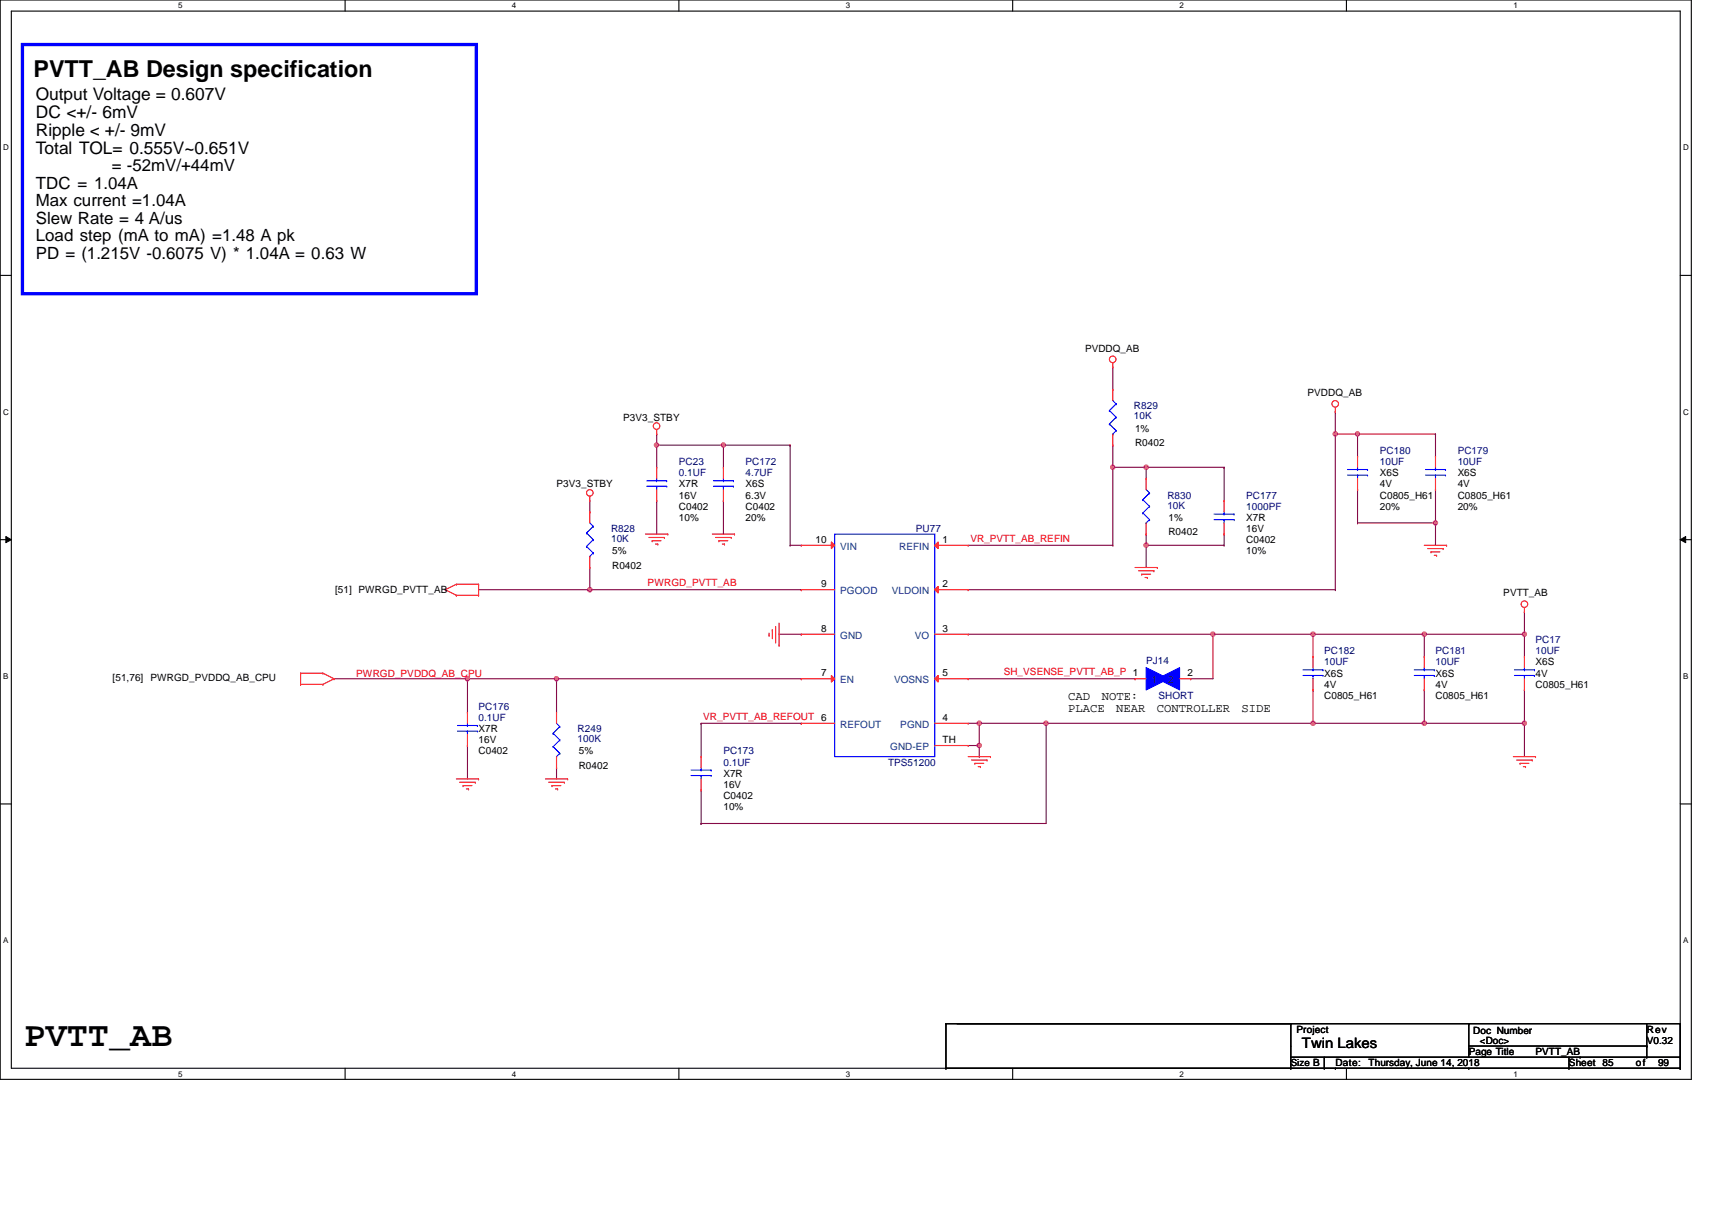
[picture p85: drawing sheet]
<svg xmlns="http://www.w3.org/2000/svg" width="297mm" height="210mm" viewBox="0 0 297 210" stroke-linecap="round" stroke-linejoin="round" font-family="sans-serif">
<defs><g id="words">
<text font-size="6.1" x="4.3" y="181.5">PVTT_AB</text>
<text font-size="4" x="5.8" y="13.4">PVTT_AB Design specification</text>
<g font-size="3">
<text x="6.2" y="17.4">Output Voltage = 0.607V</text>
<text x="6.2" y="20.5">DC &lt;+/- 6mV</text>
<text x="6.2" y="23.6">Ripple &lt; +/- 9mV</text>
<text x="6.2" y="26.7">Total TOL= 0.555V~0.651V</text>
</g>
<g font-size="2.9">
<text x="19.4" y="29.7">= -52mV/+44mV</text>
<text x="6.2" y="32.8">TDC = 1.04A</text>
<text x="6.2" y="35.8">Max current =1.04A</text>
<text x="6.2" y="38.8">Slew Rate = 4 A/us</text>
<text x="6.2" y="41.8">Load step (mA to mA) =1.48 A pk</text>
<text x="6.2" y="44.9">PD = (1.215V -0.6075 V) * 1.04A = 0.63 W</text>
</g>
<text font-size="2.5" x="225.9" y="181.8">Twin Lakes</text>
<g font-size="2.1">
<text x="185.4" y="121.4">CAD</text>
<text x="185.4" y="123.5">PLACE</text>
<text x="191.2" y="121.4">NOTE:</text>
<text x="193.7" y="123.5">NEAR</text>
<text x="200.7" y="123.5">CONTROLLER</text>
<text x="215.4" y="123.5">SIDE</text>
</g>
<g font-size="1.7">
<text x="188.3" y="61">PVDDQ_AB</text>
<text x="226.9" y="68.7">PVDDQ_AB</text>
<text x="108.1" y="73">P3V3_STBY</text>
<text x="196.9" y="74.9">1%</text>
<text x="196.9" y="77.4">R0402</text>
<text x="239.4" y="82.6">X6S</text>
<text x="252.9" y="82.6">X6S</text>
<text x="96.6" y="84.5">P3V3_STBY</text>
<text x="117.8" y="84.5">X7R</text>
<text x="117.8" y="86.5">16V</text>
<text x="117.8" y="88.4">C0402</text>
<text x="129.4" y="84.5">X6S</text>
<text x="129.4" y="86.5">6.3V</text>
<text x="129.4" y="88.4">C0402</text>
<text x="239.4" y="84.5">4V</text>
<text x="239.4" y="86.5">C0805_H61</text>
<text x="239.4" y="88.4">20%</text>
<text x="252.9" y="84.5">4V</text>
<text x="252.9" y="86.5">C0805_H61</text>
<text x="252.9" y="88.4">20%</text>
<text x="117.8" y="90.3">10%</text>
<text x="129.4" y="90.3">20%</text>
<text x="141.5" y="94.2">10</text>
<text x="163.6" y="94.2">1</text>
<text x="202.7" y="90.3">1%</text>
<text x="202.7" y="92.9">R0402</text>
<text x="216.2" y="90.3">X7R</text>
<text x="216.2" y="92.3">16V</text>
<text x="216.2" y="94.2">C0402</text>
<text x="106.2" y="96.1">5%</text>
<text x="106.2" y="98.6">R0402</text>
<text x="142.5" y="101.9">9</text>
<text x="163.6" y="101.9">2</text>
<text x="216.2" y="96.1">10%</text>
<text x="58.1" y="102.9">[51] PWRGD_PVTT_AB</text>
<text x="260.8" y="103.5">PVTT_AB</text>
<text x="142.5" y="109.6">8</text>
<text x="163.6" y="109.6">3</text>
<text x="19.5" y="118.1">[51,76] PWRGD_PVDDQ_AB_CPU</text>
<text x="142.5" y="117.3">7</text>
<text x="163.6" y="117.3">5</text>
<text x="206" y="117.3">2</text>
<text x="229.8" y="119.3">4V</text>
<text x="229.8" y="117.4">X6S</text>
<text x="249.1" y="119.3">4V</text>
<text x="249.1" y="117.4">X6S</text>
<text x="266.4" y="117.4">4V</text>
<text x="266.4" y="119.3">C0805_H61</text>
<text x="266.4" y="115.4">X6S</text>
<text x="142.5" y="125.1">6</text>
<text x="163.6" y="125.1">4</text>
<text x="229.8" y="121.2">C0805_H61</text>
<text x="249.1" y="121.2">C0805_H61</text>
<text x="83" y="127">X7R</text>
<text x="83" y="128.9">16V</text>
<text x="83" y="130.9">C0402</text>
<text x="100.4" y="130.9">5%</text>
<text x="163.6" y="128.9">TH</text>
<text x="100.4" y="133.4">R0402</text>
<text x="125.5" y="134.7">X7R</text>
<text x="125.5" y="136.7">16V</text>
<text x="125.5" y="138.6">C0402</text>
<text x="125.5" y="140.5">10%</text>
<text x="224.9" y="179.1">Project</text>
<text x="255.6" y="179.3">Doc Number</text>
<text x="285.7" y="179.1">Rev</text>
<text x="224" y="184.9">Size B</text>
<text x="231.7" y="184.9">Date:</text>
<text x="237.5" y="184.9">Thursday, June 14, 2018</text>
<text x="254.8" y="183">Page Title</text>
<text x="256.8" y="181.1">&lt;Doc&gt;</text>
<text x="266.4" y="183">PVTT_AB</text>
<text x="272.2" y="184.9">Sheet 85</text>
<text x="283.8" y="184.9">of</text>
<text x="285.7" y="181.1">V0.32</text>
<text x="287.7" y="184.9">99</text>
</g>
<g font-size="1.7" fill="#000080">
<text x="196.7" y="71">R829</text>
<text x="196.7" y="72.8">10K</text>
<text x="117.8" y="80.7">PC23</text>
<text x="117.8" y="82.6">0.1UF</text>
<text x="129.4" y="80.7">PC172</text>
<text x="129.4" y="82.6">4.7UF</text>
<text x="239.4" y="78.8">PC180</text>
<text x="239.4" y="80.7">10UF</text>
<text x="252.9" y="78.8">PC179</text>
<text x="252.9" y="80.7">10UF</text>
<text x="202.5" y="86.5">R830</text>
<text x="202.5" y="88.2">10K</text>
<text x="216.2" y="86.5">PC177</text>
<text x="216.2" y="88.4">1000PF</text>
<text x="106" y="92.3">R828</text>
<text x="106" y="94">10K</text>
<text x="158.9" y="92.3">PU77</text>
<text x="229.8" y="113.5">PC182</text>
<text x="249.1" y="113.5">PC181</text>
<text x="266.4" y="111.6">PC17</text>
<text x="266.4" y="113.5">10UF</text>
<text x="198.9" y="115.2">PJ14</text>
<text x="229.8" y="115.4">10UF</text>
<text x="249.1" y="115.4">10UF</text>
<text x="83" y="123.1">PC176</text>
<text x="83" y="125.1">0.1UF</text>
<text x="201" y="121.2">SHORT</text>
<text x="100.2" y="127">R249</text>
<text x="100.2" y="128.8">100K</text>
<text x="125.5" y="130.9">PC173</text>
<text x="125.5" y="132.8">0.1UF</text>
<text x="154.1" y="132.8">TPS51200</text>
</g>
<g font-size="1.7" fill="#004080">
<text x="145.8" y="95.4">VIN</text>
<text x="156" y="95.4">REFIN</text>
<text x="145.8" y="103.1">PGOOD</text>
<text x="154.7" y="103.1">VLDOIN</text>
<text x="145.8" y="110.8">GND</text>
<text x="158.7" y="110.8">VO</text>
<text x="145.8" y="118.5">EN</text>
<text x="155.1" y="118.5">VOSNS</text>
<text x="199.8" y="118.5">1</text>
<text x="202.7" y="118.5">2</text>
<text x="145.8" y="126.3">REFOUT</text>
<text x="154.5" y="130.1">GND-EP</text>
<text x="156.2" y="126.3">PGND</text>
</g>
<g font-size="1.7" fill="#f00">
<text x="168.4" y="94">VR_PVTT_AB_REFIN</text>
<text x="112.4" y="101.7">PWRGD_PVTT_AB</text>
<text x="61.8" y="117.4">PWRGD_PVDDQ_AB_CPU</text>
<text x="174.2" y="117.2">SH_VSENSE_PVTT_AB_P 1</text>
<text x="122" y="124.9">VR_PVTT_AB_REFOUT</text>
</g>
<g font-size="1.4">
<text x="30.9" y="1.5">5</text>
<text x="88.8" y="1.5">4</text>
<text x="146.7" y="1.5">3</text>
<text x="204.7" y="1.5">2</text>
<text x="262.6" y="1.5">1</text>
<text x=".5" y="26.1">D</text>
<text x="292" y="26.1">D</text>
<text x=".5" y="71.9">C</text>
<text x="292" y="71.9">C</text>
<text x=".5" y="117.8">B</text>
<text x="292" y="117.8">B</text>
<text x=".5" y="163.6">A</text>
<text x="292" y="163.6">A</text>
<text x="30.9" y="186.8">5</text>
<text x="88.8" y="186.8">4</text>
<text x="146.7" y="186.8">3</text>
<text x="204.7" y="186.8">2</text>
<text x="262.6" y="186.8">1</text>
</g>
</g></defs>
<path d="M0 0h293.5v187.2h-293.5zM2 1.9h289.5v183.4h-289.5z" fill="none" stroke="#000" stroke-width=".19"/>
<g fill="#fff">
<path d="M30.9 .2h.8v1.6h-.8z"/>
<path d="M30.9 185.5h.8v1.6h-.8z"/>
</g>
<path d="M59.9 0v1.9M59.9 185.3v1.9" fill="none" stroke="#000" stroke-width=".19"/>
<g fill="#fff">
<path d="M88.8 .2h.8v1.6h-.8z"/>
<path d="M88.8 185.5h.8v1.6h-.8z"/>
</g>
<path d="M117.8 0v1.9M117.8 185.3v1.9" fill="none" stroke="#000" stroke-width=".19"/>
<g fill="#fff">
<path d="M146.7 .2h.8v1.6h-.8z"/>
<path d="M146.7 185.5h.8v1.6h-.8z"/>
</g>
<path d="M175.7 0v1.9M175.7 185.3v1.9" fill="none" stroke="#000" stroke-width=".19"/>
<g fill="#fff">
<path d="M204.7 .2h.7v1.6h-.7z"/>
<path d="M204.7 185.5h.7v1.6h-.7z"/>
</g>
<path d="M233.6 0v1.9M233.6 185.3v1.9" fill="none" stroke="#000" stroke-width=".19"/>
<g fill="#fff">
<path d="M262.6 .2h.7v1.6h-.7z"/>
<path d="M262.6 185.5h.7v1.6h-.7z"/>
<path d="M.5 24.8h1v1.6h-1z"/>
<path d="M292 24.8h1v1.6h-1z"/>
<path d="M.5 70.7h1v1.5h-1z"/>
<path d="M292 70.7h1v1.5h-1z"/>
</g>
<path d="M0 47.8h2M291.5 47.8h2" fill="none" stroke="#000" stroke-width=".19"/>
<g fill="#fff">
<path d="M.5 116.5h.9v1.6h-.9z"/>
<path d="M292 116.5h.9v1.6h-.9z"/>
</g>
<path d="M0 93.6h2M291.5 93.6h2" fill="none" stroke="#000" stroke-width=".19"/>
<path d="M1 93.1l1 .5-1 .5zM291.5 93.6l1-.5v1z" fill="#000"/>
<path d="M1 93.1l1 .5-1 .5zM291.5 93.6l1-.5v1z" fill="none" stroke="#000" stroke-width=".17"/>
<g fill="#fff">
<path d="M.5 162.4h.9v1.5h-.9z"/>
<path d="M292 162.4h.9v1.5h-.9z"/>
</g>
<path d="M0 139.5h2M291.5 139.5h2" fill="none" stroke="#000" stroke-width=".19"/>
<path d="M3.9 7.7h78.8v43.2h-78.8z" fill="none" stroke="#00f" stroke-width=".57"/>
<path d="M168 94.6h25.1M193.1 94.6h.1M193.1 81.1h.1M193.1 81.1v13.5M198.9 81.1h.1M198.9 94.6h.1M198.9 81.1v1.9M198.9 94.6v3.8M198.9 94.6h13.5M212.4 94.6h.1M212.4 92.6h.1M212.4 92.6v2" fill="none" stroke="#800040" stroke-width=".19"/>
<circle cx="198.9" cy="94.6" r=".38" fill="#f0f"/>
<circle cx="198.9" cy="94.6" r=".38" fill="none" stroke="#f0f" stroke-width=".19"/>
<path d="M193.1 81.1h.1M193.1 81.1h19.3M212.4 81.1h.1M212.4 81.1v5.8" fill="none" stroke="#800040" stroke-width=".19"/>
<circle cx="198.9" cy="81.1" r=".38" fill="#f0f"/>
<circle cx="198.9" cy="81.1" r=".38" fill="none" stroke="#f0f" stroke-width=".19"/>
<path d="M181.5 125.5h46.3M227.8 125.5h.1" fill="none" stroke="#800040" stroke-width=".19"/>
<circle cx="181.5" cy="125.5" r=".38" fill="#f0f"/>
<circle cx="181.5" cy="125.5" r=".38" fill="none" stroke="#f0f" stroke-width=".19"/>
<circle cx="227.8" cy="125.5" r=".38" fill="#f0f"/>
<circle cx="227.8" cy="125.5" r=".38" fill="none" stroke="#f0f" stroke-width=".19"/>
<path d="M231.7 71.4h.1M231.7 75.3h.1M231.7 71.4v30.9M231.7 75.3h3.8M235.5 75.3h.1M235.5 75.3v3.8M168 102.3h63.7M231.7 102.3h.1" fill="none" stroke="#800040" stroke-width=".19"/>
<circle cx="231.7" cy="75.3" r=".38" fill="#f0f"/>
<circle cx="231.7" cy="75.3" r=".38" fill="none" stroke="#f0f" stroke-width=".19"/>
<path d="M235.5 75.3h.1M235.5 75.3h13.6M249.1 75.3h.1M249.1 75.3v3.8" fill="none" stroke="#800040" stroke-width=".19"/>
<circle cx="235.5" cy="75.3" r=".38" fill="#f0f"/>
<circle cx="235.5" cy="75.3" r=".38" fill="none" stroke="#f0f" stroke-width=".19"/>
<path d="M235.5 84.9h.1M235.5 90.7h.1M235.5 84.9v5.8M235.5 90.7h13.6" fill="none" stroke="#800040" stroke-width=".19"/>
<circle cx="249" cy="90.7" r=".38" fill="#f0f"/>
<circle cx="249" cy="90.7" r=".38" fill="none" stroke="#f0f" stroke-width=".19"/>
<path d="M249.1 84.9h.1M249.1 90.7h.1M249.1 84.9v9.7M168 125.5h1.9M169.9 129.3h.1M169.9 125.5h.1M169.9 125.5v3.8" fill="none" stroke="#800040" stroke-width=".19"/>
<circle cx="169.9" cy="125.5" r=".38" fill="#f0f"/>
<circle cx="169.9" cy="125.5" r=".38" fill="none" stroke="#f0f" stroke-width=".19"/>
<path d="M168 129.3h1.9M169.9 129.3h.1M169.9 131.3h.1M169.9 129.3v2" fill="none" stroke="#800040" stroke-width=".19"/>
<circle cx="169.9" cy="129.3" r=".38" fill="#f0f"/>
<circle cx="169.9" cy="129.3" r=".38" fill="none" stroke="#f0f" stroke-width=".19"/>
<g fill="none" stroke="#800040" stroke-width=".19">
<path d="M113.9 77.2h.1M113.9 75.3h.1M113.9 75.3v5.8M113.9 77.2h11.6M125.5 77.2h.1M113.9 86.9h.1M113.9 86.9v5.7M135.2 110h3.8M139 110h.1M168 110h42.5M210.5 110h.1M264.5 119.7h.1"/>
<path d="M264.5 110h.1M264.5 110v3.9M264.5 119.7v5.8"/>
</g>
<circle cx="113.9" cy="77.2" r=".38" fill="#f0f"/>
<circle cx="113.9" cy="77.2" r=".38" fill="none" stroke="#f0f" stroke-width=".19"/>
<path d="M58 117.8h23.1M81.1 117.8h.1M264.5 106.2h.1M264.5 106.2v3.8" fill="none" stroke="#800040" stroke-width=".19"/>
<circle cx="81.1" cy="117.7" r=".38" fill="#f0f"/>
<circle cx="81.1" cy="117.7" r=".38" fill="none" stroke="#f0f" stroke-width=".19"/>
<path d="M125.5 77.2h.1M125.5 77.2v3.9M125.5 77.2h11.6M137.1 77.2h.1M137.1 77.2v17.4M125.5 86.9h.1M125.5 86.9v5.7M137.1 94.6h.1M137.1 94.6h1.9M96.6 117.8h42.4M139 117.8h.1" fill="none" stroke="#800040" stroke-width=".19"/>
<circle cx="125.5" cy="77.2" r=".38" fill="#f0f"/>
<circle cx="125.5" cy="77.2" r=".38" fill="none" stroke="#f0f" stroke-width=".19"/>
<g fill="none" stroke="#800040" stroke-width=".19">
<path d="M206.6 117.8h.1M210.5 110h.1M210.5 110v7.8h-3.9M210.5 110h17.3M121.6 125.5h.1M121.6 125.5h17.4M121.6 125.5v5.8M121.6 137.1v5.8M139 125.5h.1M169.9 125.5h11.6M181.5 125.5h.1M181.5 125.5v17.4h-59.9"/>
<path d="M264.5 125.5h.1M264.5 125.5v5.8M121.6 142.9h.1"/>
</g>
<circle cx="227.8" cy="110" r=".38" fill="#f0f"/>
<circle cx="227.8" cy="110" r=".38" fill="none" stroke="#f0f" stroke-width=".19"/>
<circle cx="210.4" cy="110" r=".38" fill="#f0f"/>
<circle cx="210.4" cy="110" r=".38" fill="none" stroke="#f0f" stroke-width=".19"/>
<path d="M96.6 117.8h.1M96.6 117.8v5.7M168 117.8h28.9M196.9 117.8h.1M96.6 133.2h.1M96.6 133.2v1.9" fill="none" stroke="#800040" stroke-width=".19"/>
<circle cx="96.5" cy="117.7" r=".38" fill="#f0f"/>
<circle cx="96.5" cy="117.7" r=".38" fill="none" stroke="#f0f" stroke-width=".19"/>
<path d="M102.3 88.8h.1M102.3 86.9v1.9M102.3 98.4v3.9M102.3 102.3h.1M102.3 102.3h36.7M139 102.3h.1" fill="none" stroke="#800040" stroke-width=".19"/>
<circle cx="102.3" cy="102.3" r=".38" fill="#f0f"/>
<circle cx="102.3" cy="102.3" r=".38" fill="none" stroke="#f0f" stroke-width=".19"/>
<path d="M81.1 117.8h.1M81.1 117.8v5.7M81.1 117.8h15.5M247.1 110h.1M247.1 110v3.9M247.1 110h17.4M81.1 129.3h.1M81.1 129.3v5.8" fill="none" stroke="#800040" stroke-width=".19"/>
<circle cx="264.5" cy="110" r=".38" fill="#f0f"/>
<circle cx="264.5" cy="110" r=".38" fill="none" stroke="#f0f" stroke-width=".19"/>
<circle cx="247.1" cy="110" r=".38" fill="#f0f"/>
<circle cx="247.1" cy="110" r=".38" fill="none" stroke="#f0f" stroke-width=".19"/>
<path d="M247.1 119.7h.1M247.1 119.7v5.8M247.1 125.5h.1M247.1 125.5h17.4" fill="none" stroke="#800040" stroke-width=".19"/>
<circle cx="264.5" cy="125.5" r=".38" fill="#f0f"/>
<circle cx="264.5" cy="125.5" r=".38" fill="none" stroke="#f0f" stroke-width=".19"/>
<circle cx="247.1" cy="125.5" r=".38" fill="#f0f"/>
<circle cx="247.1" cy="125.5" r=".38" fill="none" stroke="#f0f" stroke-width=".19"/>
<path d="M193.1 77.2h.1M193.1 77.2v3.9M227.8 110h.1M227.8 119.7h.1M227.8 110v3.9M227.8 119.7v5.8M227.8 110h19.3M227.8 125.5h.1M227.8 125.5h19.3" fill="none" stroke="#800040" stroke-width=".19"/>
<circle cx="193.1" cy="81.1" r=".38" fill="#f0f"/>
<circle cx="193.1" cy="81.1" r=".38" fill="none" stroke="#f0f" stroke-width=".19"/>
<path d="M193.1 67.6h.1M193.1 63.7v3.9M198.9 92.6h.1M198.9 92.6v2M83 102.3h.1M83 102.3h19.3" fill="none" stroke="#800040" stroke-width=".19"/>
<g fill="none" stroke="#f00" stroke-width=".19">
<path d="M113.9 75.3h.1M113.9 74.5v.8M193.1 63.7h.1M193.1 62.9v.8M231.7 71.4h.1M231.7 70.7v.7M102.3 86.9h.1M102.3 86.1v.8M112 92.6h3.9M112.6 93.2h2.7M113.2 93.8h.1M113.2 93.8h1.5"/>
<path d="M113.7 94.4h.4M114.1 94.4h.1M115.3 93.2h.1M115.9 92.6h.1M123.6 92.6h3.8M124.2 93.2h2.7M124.7 93.8h.1M124.7 93.8h1.6M125.3 94.4h.4M125.7 94.4h.1M126.9 93.2h.1M127.4 92.6h.1"/>
<path d="M196.9 98.4h3.9M197.5 99h2.7M198.1 99.6h.1M198.1 99.6h1.5M200.2 99h.1M200.8 98.4h.1M247.1 94.6h3.9M247.7 95.2h2.7M248.3 95.7h.1M248.3 95.7h1.5M248.9 96.3h.4M249.3 96.3h.1"/>
<path d="M250.4 95.2h.1M251 94.6h.1M52.2 116.8h.1M52.2 118.7h.1M52.2 118.7h3.8M52.2 116.8h3.8M52.2 116.8v1.9M56 118.7h.1M56 116.8h.1M56 116.8l2 1M58 117.8h.1M58 117.8l-2 .9"/>
<path d="M77.3 102.3h.1M77.3 102.3l1.9 1M79.2 101.3h.1M79.2 103.3h.1M79.2 101.3l-1.9 1M79.2 101.3h3.8M79.2 103.3h3.8M83 101.3h.1M83 103.3h.1M83 101.3v2M133.4 110.2h.1M133.4 109.8v.4"/>
<path d="M134 109.3h.1M134 109.3v1.5M134.6 111.4h.1M134.6 108.7v2.7M135.2 112h.1M135.2 108.1v3.9M198.7 100.2h.4M199.1 100.2h.1M264.5 106.2h.1M264.5 105.4v.8M79.2 135.1h3.8M79.8 135.7h2.7"/>
<path d="M80.3 136.3h.1M80.3 136.3h1.6M80.9 136.9h.4M81.3 136.9h.1M82.5 135.7h.1M83 135.1h.1M94.6 135.1h3.9M95.2 135.7h2.7M95.8 136.3h.1M95.8 136.3h1.5M96.4 136.9h.3M96.7 136.9h.1"/>
<path d="M97.9 135.7h.1M98.5 135.1h.1M168 131.3h3.8M168.6 131.8h2.7M169.1 132.4h.1M169.1 132.4h1.6M169.7 133h.4M170.1 133h.1M171.3 131.8h.1M171.8 131.3h.1M262.6 131.3h3.8M263.1 131.8h2.7"/>
<path d="M263.7 132.4h.1M263.7 132.4h1.6M264.3 133h.4M264.7 133h.1M265.8 131.8h.1M266.4 131.3h.1"/>
<circle cx="113.9" cy="73.9" r=".57"/>
<circle cx="193.1" cy="62.3" r=".57"/>
<circle cx="231.7" cy="70.1" r=".57"/>
<circle cx="102.3" cy="85.5" r=".57"/>
<circle cx="264.5" cy="104.8" r=".57"/>
</g>
<g fill="none" stroke="#000" stroke-width=".19">
<path d="M164.1 177.6h.1M164.1 177.6h127.4M164.1 177.6v7.7M224 177.6h.1M224 177.6v7.7M254.8 177.6h.1M254.8 177.6v5.8M285.7 177.6v5.8M291.5 177.6h.1M291.5 177.6v7.7M164.1 185.3h.1M164.1 185.3h127.4"/>
<path d="M224 185.3h.1M224 183.4h67.5M229.8 185.3h.1M229.8 183.4v1.9M231.7 185.3h.1M254.8 185.3h.1M254.8 181.5h30.9M272.2 185.3h.1M272.2 183.4v1.9M274.1 183.4h.1M285.7 181.5h.1M285.7 183.4h.1"/>
<path d="M291.5 185.3h.1M291.5 183.4h.1"/>
</g>
<path d="M198.9 115.8l3.8 2-3.8 1.9z" fill="#00f"/>
<path d="M198.9 115.8l3.8 2-3.8 1.9z" fill="none" stroke="#00f" stroke-width=".19"/>
<path d="M200.8 117.8l3.9-2v3.9z" fill="#00f"/>
<g fill="none" stroke="#00f" stroke-width=".19">
<path d="M192.5 71.2h.1M192.5 73.6h.1M192.5 71.2l1.2 1.2M192.5 73.6l1.2 1.1M193.1 75.3h.1M193.1 69.5l.6 .6M193.7 70.1h.1M193.7 72.4h.1M193.7 74.7h.1M193.7 70.1l-1.2 1.1M193.7 72.4l-1.2 1.2M193.7 74.7l-.6 .6"/>
<path d="M101.8 92.5h.1M101.8 94.8h.1M101.8 92.5l1.1 1.1M101.8 94.8l1.1 1.1M102.3 96.5h.1M102.3 90.7l.6 .6M102.9 91.3h.1M102.9 93.6h.1M102.9 95.9h.1M102.9 91.3l-1.1 1.2M102.9 93.6l-1.1 1.2M102.9 95.9l-.6 .6"/>
<path d="M112.2 84.3h3.5M112.2 83.4h3.5M113.9 83.4h.1M113.9 84.3h.1M113.9 83v.4M113.9 84.3v.6M115.7 84.3h.1M115.7 83.4h.1M123.8 84.3h3.5M123.8 83.4h3.5M125.5 83.4h.1M125.5 84.3h.1"/>
<path d="M125.5 83v.4M125.5 84.3v.6M127.3 84.3h.1M127.3 83.4h.1M144.8 92.6h17.4v38.7h-17.4zM198.3 86.7h.1M198.3 89h.1M198.3 86.7l1.2 1.1M198.3 89l1.2 1.1M198.9 90.7h.1M198.9 84.9l.6 .6M199.5 85.5h.1"/>
<path d="M199.5 87.8h.1M199.5 90.1h.1M199.5 85.5l-1.2 1.2M199.5 87.8l-1.2 1.2M199.5 90.1l-.6 .6M210.6 90.1h3.5M210.6 89.2h3.5M212.4 89.2h.1M212.4 90.1h.1M212.4 88.8v.4M212.4 90.1v.6M214.1 90.1h.1"/>
<path d="M214.1 89.2h.1M233.8 82.4h3.5M233.8 81.4h3.5M235.5 81.4h.1M235.5 82.4h.1M235.5 81.1v.3M235.5 82.4v.6M237.3 82.4h.1M237.3 81.4h.1M247.3 82.4h3.5M247.3 81.4h3.5M249.1 81.4h.1"/>
<path d="M249.1 82.4h.1M249.1 81.1v.3M249.1 82.4v.6M250.8 82.4h.1M250.8 81.4h.1M200.8 117.8l3.9-2v3.9zM226.1 117.2h3.4M226.1 116.2h3.4M227.8 116.2h.1M227.8 117.2h.1M227.8 115.8v.4M227.8 117.2v.6"/>
<path d="M229.5 117.2h.1M229.5 116.2h.1M245.4 117.2h3.5M245.4 116.2h3.5M247.1 116.2h.1M247.1 117.2h.1M247.1 115.8v.4M247.1 117.2v.6M248.9 117.2h.1M248.9 116.2h.1M262.8 117.2h3.4M262.8 116.2h3.4"/>
<path d="M264.5 116.2h.1M264.5 117.2h.1M264.5 115.8v.4M264.5 117.2v.6M266.2 117.2h.1M266.2 116.2h.1M79.4 126.8h3.4M79.4 125.9h3.4M81.1 125.9h.1M81.1 126.8h.1M81.1 125.5v.4M81.1 126.8v.6"/>
<path d="M82.8 126.8h.1M82.8 125.9h.1M96 127.2h.1M96 129.5h.1M96 127.2l1.1 1.2M96 129.5l1.1 1.2M96.6 131.3h.1M96.6 125.5l.5 .5M97.1 126h.1M97.1 128.4h.1M97.1 130.7h.1M97.1 126l-1.1 1.2"/>
<path d="M97.1 128.4l-1.1 1.1M97.1 130.7l-.5 .6M119.9 134.5h3.5M119.9 133.6h3.5M121.6 133.6h.1M121.6 134.5h.1M121.6 133.2v.4M121.6 134.5v.6M123.4 134.5h.1M123.4 133.6h.1"/>
</g>
<g fill="none" stroke="#f00" stroke-width=".19">
<path d="M193.1 67.6h.1M193.1 77.2h.1M193.1 67.6v1.9M193.1 75.3v1.9M235.5 79.1h.1M235.5 79.1v2M249.1 79.1h.1M249.1 79.1v2M102.3 88.8h.1M102.3 98.4h.1M102.3 88.8v1.9M102.3 96.5v1.9"/>
<path d="M113.9 81.1h.1M113.9 86.9h.1M113.9 81.1v1.9M113.9 84.9v2M125.5 81.1h.1M125.5 86.9h.1M125.5 81.1v1.9M125.5 84.9v2M198.9 83h.1M198.9 92.6h.1M198.9 83v1.9M198.9 90.7v1.9"/>
<path d="M212.4 86.9h.1M212.4 92.6h.1M212.4 86.9v1.9M212.4 90.7v1.9M235.5 84.9h.1M235.5 83v1.9M249.1 84.9h.1M249.1 83v1.9M196.9 117.8h.1M196.9 117.8h2M204.7 117.8h1.9M206.6 117.8h.1"/>
<path d="M227.8 113.9h.1M227.8 119.7h.1M227.8 113.9v1.9M227.8 117.8v1.9M247.1 113.9h.1M247.1 119.7h.1M247.1 113.9v1.9M247.1 117.8v1.9M264.5 113.9h.1M264.5 119.7h.1M264.5 113.9v1.9M264.5 117.8v1.9"/>
<path d="M81.1 123.5h.1M81.1 129.3h.1M81.1 123.5v2M81.1 127.4v1.9M96.6 123.5h.1M96.6 133.2h.1M96.6 123.5v2M96.6 131.3v1.9M121.6 131.3h.1M121.6 137.1h.1M121.6 131.3v1.9M121.6 135.1v2"/>
</g>
<path d="M162.2 94.6l.6-.6v1.2z" fill="#f00"/>
<path d="M162.2 94.6l.6-.6v1.2zM162.2 94.6h5.8M168 94.6h.1" fill="none" stroke="#f00" stroke-width=".19"/>
<path d="M162.2 102.3l.6-.6v1.2z" fill="#f00"/>
<path d="M162.2 102.3l.6-.6v1.2zM162.2 102.3h5.8M162.2 110h5.8M168 102.3h.1M168 110h.1M162.2 125.5h5.8M168 125.5h.1" fill="none" stroke="#f00" stroke-width=".19"/>
<path d="M162.2 117.8l.6-.6v1.1z" fill="#f00"/>
<path d="M162.2 117.8l.6-.6v1.1zM162.2 117.8h5.8M168 117.8h.1" fill="none" stroke="#f00" stroke-width=".19"/>
<path d="M144.2 94l.6 .6-.6 .6z" fill="#f00"/>
<path d="M139 94.6h.1M139 94.6h5.8M144.2 94l.6 .6-.6 .6zM139 102.3h.1M139 110h.1M139 102.3h5.8M139 110h5.8" fill="none" stroke="#f00" stroke-width=".19"/>
<path d="M144.2 117.2l.6 .6-.6 .5z" fill="#f00"/>
<path d="M139 117.8h.1M139 117.8h5.8M144.2 117.2l.6 .6-.6 .5zM139 125.5h.1M139 125.5h5.8M162.2 129.3h5.8M168 129.3h.1" fill="none" stroke="#f00" stroke-width=".19"/>
<circle cx="198.9" cy="94.6" r=".38" fill="#f0f"/>
<circle cx="198.9" cy="94.6" r=".38" fill="none" stroke="#f0f" stroke-width=".19"/>
<circle cx="198.9" cy="81.1" r=".38" fill="#f0f"/>
<circle cx="198.9" cy="81.1" r=".38" fill="none" stroke="#f0f" stroke-width=".19"/>
<circle cx="181.5" cy="125.5" r=".38" fill="#f0f"/>
<circle cx="181.5" cy="125.5" r=".38" fill="none" stroke="#f0f" stroke-width=".19"/>
<circle cx="227.8" cy="125.5" r=".38" fill="#f0f"/>
<circle cx="227.8" cy="125.5" r=".38" fill="none" stroke="#f0f" stroke-width=".19"/>
<circle cx="231.7" cy="75.3" r=".38" fill="#f0f"/>
<circle cx="231.7" cy="75.3" r=".38" fill="none" stroke="#f0f" stroke-width=".19"/>
<circle cx="235.5" cy="75.3" r=".38" fill="#f0f"/>
<circle cx="235.5" cy="75.3" r=".38" fill="none" stroke="#f0f" stroke-width=".19"/>
<circle cx="249" cy="90.7" r=".38" fill="#f0f"/>
<circle cx="249" cy="90.7" r=".38" fill="none" stroke="#f0f" stroke-width=".19"/>
<circle cx="169.9" cy="125.5" r=".38" fill="#f0f"/>
<circle cx="169.9" cy="125.5" r=".38" fill="none" stroke="#f0f" stroke-width=".19"/>
<circle cx="169.9" cy="129.3" r=".38" fill="#f0f"/>
<circle cx="169.9" cy="129.3" r=".38" fill="none" stroke="#f0f" stroke-width=".19"/>
<circle cx="113.9" cy="77.2" r=".38" fill="#f0f"/>
<circle cx="113.9" cy="77.2" r=".38" fill="none" stroke="#f0f" stroke-width=".19"/>
<circle cx="81.1" cy="117.7" r=".38" fill="#f0f"/>
<circle cx="81.1" cy="117.7" r=".38" fill="none" stroke="#f0f" stroke-width=".19"/>
<circle cx="125.5" cy="77.2" r=".38" fill="#f0f"/>
<circle cx="125.5" cy="77.2" r=".38" fill="none" stroke="#f0f" stroke-width=".19"/>
<circle cx="227.8" cy="110" r=".38" fill="#f0f"/>
<circle cx="227.8" cy="110" r=".38" fill="none" stroke="#f0f" stroke-width=".19"/>
<circle cx="210.4" cy="110" r=".38" fill="#f0f"/>
<circle cx="210.4" cy="110" r=".38" fill="none" stroke="#f0f" stroke-width=".19"/>
<circle cx="96.5" cy="117.7" r=".38" fill="#f0f"/>
<circle cx="96.5" cy="117.7" r=".38" fill="none" stroke="#f0f" stroke-width=".19"/>
<circle cx="102.3" cy="102.3" r=".38" fill="#f0f"/>
<circle cx="102.3" cy="102.3" r=".38" fill="none" stroke="#f0f" stroke-width=".19"/>
<circle cx="264.5" cy="110" r=".38" fill="#f0f"/>
<circle cx="264.5" cy="110" r=".38" fill="none" stroke="#f0f" stroke-width=".19"/>
<circle cx="247.1" cy="110" r=".38" fill="#f0f"/>
<circle cx="247.1" cy="110" r=".38" fill="none" stroke="#f0f" stroke-width=".19"/>
<circle cx="264.5" cy="125.5" r=".38" fill="#f0f"/>
<circle cx="264.5" cy="125.5" r=".38" fill="none" stroke="#f0f" stroke-width=".19"/>
<circle cx="247.1" cy="125.5" r=".38" fill="#f0f"/>
<circle cx="247.1" cy="125.5" r=".38" fill="none" stroke="#f0f" stroke-width=".19"/>
<circle cx="193.1" cy="81.1" r=".38" fill="#f0f"/>
<circle cx="193.1" cy="81.1" r=".38" fill="none" stroke="#f0f" stroke-width=".19"/>
<use href="#words"/>
</svg>
